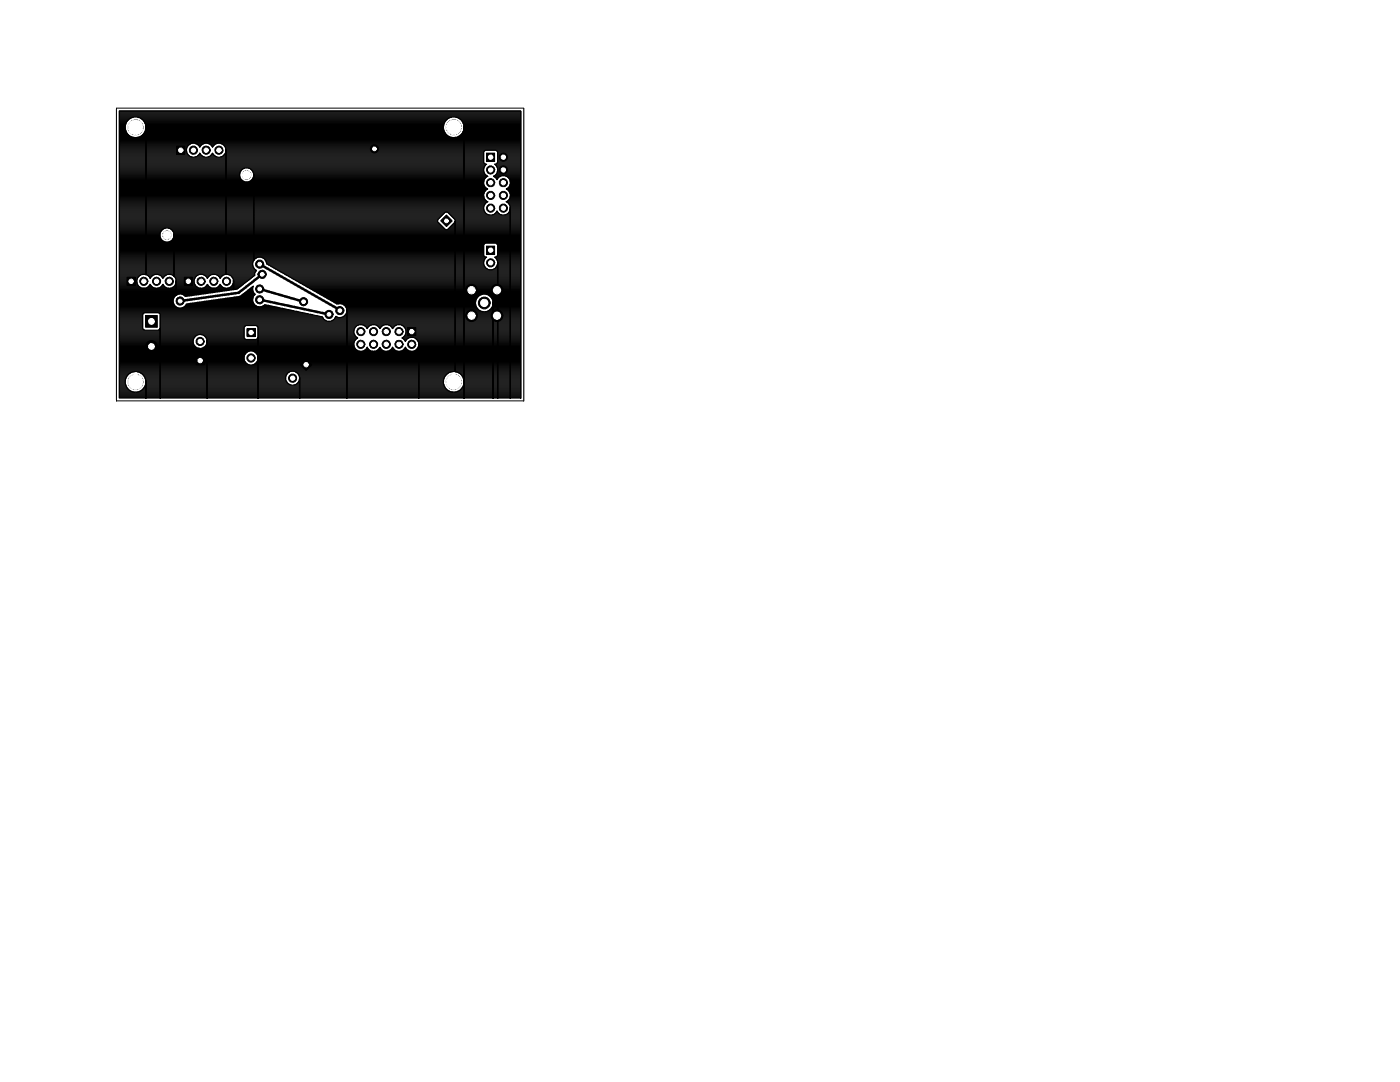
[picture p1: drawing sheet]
<svg xmlns="http://www.w3.org/2000/svg" width="279mm" height="216mm" viewBox="0 0 279 216" stroke-linecap="round" stroke-linejoin="round" font-family="sans-serif">
<g fill="none" stroke="#000" stroke-width=".2">
<path d="M23.2 21.6h81.3v58.4h-81.3zM35.3 29.2h1.6v1.6h-1.6zM97.1 30.6h1.6v1.6h-1.6zM25.3 55.3h1.7v1.6h-1.7zM36.8 55.3h1.6v1.6h-1.6zM89.1 42.9l1.1 1.2-1.1 1.1-1.2-1.1zM97.1 49.1h1.6v1.6h-1.6zM29.1 63h2.3v2.3h-2.3zM39.1 71.1h1.7v1.7h-1.7zM49.3 65.5h1.6v1.7h-1.6zM61.1 71.6l1.1 1.2-1.1 1.1-1.2-1.1zM81.4 65.4h1.6v1.6h-1.6z"/>
<circle cx="27.1" cy="25.4" r="1.48"/>
<circle cx="38.6" cy="30" r=".81"/>
<circle cx="41.1" cy="30" r=".81"/>
<circle cx="43.7" cy="30" r=".81"/>
<circle cx="49.2" cy="34.9" r=".83"/>
<circle cx="74.7" cy="29.7" r=".81"/>
<circle cx="90.6" cy="25.4" r="1.48"/>
<circle cx="97.9" cy="39" r=".81"/>
<circle cx="97.9" cy="36.4" r=".81"/>
<circle cx="97.9" cy="33.9" r=".81"/>
<circle cx="100.5" cy="39" r=".81"/>
<circle cx="100.5" cy="36.4" r=".81"/>
<circle cx="100.5" cy="31.4" r=".81"/>
<circle cx="100.5" cy="33.9" r=".81"/>
<circle cx="28.7" cy="56.1" r=".81"/>
<circle cx="31.2" cy="56.1" r=".81"/>
<circle cx="33.3" cy="46.9" r=".83"/>
<circle cx="33.8" cy="56.1" r=".81"/>
<circle cx="40.1" cy="56.1" r=".81"/>
<circle cx="42.7" cy="56.1" r=".81"/>
<circle cx="45.2" cy="56.1" r=".81"/>
<circle cx="51.8" cy="59.8" r=".81"/>
<circle cx="51.8" cy="57.7" r=".81"/>
<circle cx="51.8" cy="52.7" r=".81"/>
<circle cx="52.3" cy="54.7" r=".81"/>
<circle cx="94.1" cy="57.9" r="1.18"/>
<circle cx="97.9" cy="41.5" r=".81"/>
<circle cx="97.9" cy="52.5" r=".81"/>
<circle cx="99.2" cy="57.9" r="1.18"/>
<circle cx="100.5" cy="41.5" r=".81"/>
<circle cx="27.1" cy="76.2" r="1.48"/>
<circle cx="30.2" cy="69.1" r="1.17"/>
<circle cx="35.9" cy="60.1" r=".81"/>
<circle cx="39.9" cy="68.1" r=".81"/>
<circle cx="50.1" cy="71.4" r=".81"/>
<circle cx="58.4" cy="75.5" r=".81"/>
<circle cx="60.6" cy="60.2" r=".81"/>
<circle cx="65.7" cy="62.7" r=".81"/>
<circle cx="67.8" cy="62" r=".81"/>
<circle cx="72" cy="66.2" r=".81"/>
<circle cx="72" cy="68.7" r=".81"/>
<circle cx="74.5" cy="68.7" r=".81"/>
<circle cx="74.5" cy="66.2" r=".81"/>
<circle cx="77.1" cy="66.2" r=".81"/>
<circle cx="77.1" cy="68.7" r=".81"/>
<circle cx="79.6" cy="68.7" r=".81"/>
<circle cx="79.6" cy="66.2" r=".81"/>
<circle cx="82.2" cy="68.7" r=".81"/>
<circle cx="90.6" cy="76.2" r="1.48"/>
<circle cx="94.1" cy="63" r="1.18"/>
<circle cx="96.6" cy="60.5" r="1.18"/>
<circle cx="99.2" cy="63" r="1.18"/>
</g>
<g fill="#000">
<path d="M35.3 29.2h1.6v1.6h-1.6zM97.1 30.6h1.6v1.6h-1.6zM25.3 55.3h1.7v1.6h-1.7zM36.8 55.3h1.6v1.6h-1.6zM89.1 42.9l1.1 1.2-1.1 1.1-1.2-1.1zM97.1 49.1h1.6v1.6h-1.6zM29.1 63h2.3v2.3h-2.3zM39.1 71.1h1.7v1.7h-1.7zM49.3 65.5h1.6v1.7h-1.6zM61.1 71.6l1.1 1.2-1.1 1.1-1.2-1.1zM81.4 65.4h1.6v1.6h-1.6z"/>
<circle cx="27.1" cy="25.4" r="1.48"/>
<circle cx="38.6" cy="30" r=".81"/>
<circle cx="41.1" cy="30" r=".81"/>
<circle cx="43.7" cy="30" r=".81"/>
<circle cx="49.2" cy="34.9" r=".83"/>
<circle cx="74.7" cy="29.7" r=".81"/>
<circle cx="90.6" cy="25.4" r="1.48"/>
<circle cx="97.9" cy="39" r=".81"/>
<circle cx="97.9" cy="36.4" r=".81"/>
<circle cx="97.9" cy="33.9" r=".81"/>
<circle cx="100.5" cy="39" r=".81"/>
<circle cx="100.5" cy="36.4" r=".81"/>
<circle cx="100.5" cy="31.4" r=".81"/>
<circle cx="100.5" cy="33.9" r=".81"/>
<circle cx="28.7" cy="56.1" r=".81"/>
<circle cx="31.2" cy="56.1" r=".81"/>
<circle cx="33.3" cy="46.9" r=".83"/>
<circle cx="33.8" cy="56.1" r=".81"/>
<circle cx="40.1" cy="56.1" r=".81"/>
<circle cx="42.7" cy="56.1" r=".81"/>
<circle cx="45.2" cy="56.1" r=".81"/>
<circle cx="51.8" cy="59.8" r=".81"/>
<circle cx="51.8" cy="57.7" r=".81"/>
<circle cx="51.8" cy="52.7" r=".81"/>
<circle cx="52.3" cy="54.7" r=".81"/>
<circle cx="94.1" cy="57.9" r="1.18"/>
<circle cx="97.9" cy="41.5" r=".81"/>
<circle cx="97.9" cy="52.5" r=".81"/>
<circle cx="99.2" cy="57.9" r="1.18"/>
<circle cx="100.5" cy="41.5" r=".81"/>
<circle cx="27.1" cy="76.2" r="1.48"/>
<circle cx="30.2" cy="69.1" r="1.17"/>
<circle cx="35.9" cy="60.1" r=".81"/>
<circle cx="39.9" cy="68.1" r=".81"/>
<circle cx="50.1" cy="71.4" r=".81"/>
<circle cx="58.4" cy="75.5" r=".81"/>
<circle cx="60.6" cy="60.2" r=".81"/>
<circle cx="65.7" cy="62.7" r=".81"/>
<circle cx="67.8" cy="62" r=".81"/>
<circle cx="72" cy="66.2" r=".81"/>
<circle cx="72" cy="68.7" r=".81"/>
<circle cx="74.5" cy="68.7" r=".81"/>
<circle cx="74.5" cy="66.2" r=".81"/>
<circle cx="77.1" cy="66.2" r=".81"/>
<circle cx="77.1" cy="68.7" r=".81"/>
<circle cx="79.6" cy="68.7" r=".81"/>
<circle cx="79.6" cy="66.2" r=".81"/>
<circle cx="82.2" cy="68.7" r=".81"/>
<circle cx="90.6" cy="76.2" r="1.48"/>
<circle cx="94.1" cy="63" r="1.18"/>
<circle cx="96.6" cy="60.5" r="1.18"/>
<circle cx="99.2" cy="63" r="1.18"/>
</g>
<path d="M51.6 54.7h.7l-4.7 3.7-11.7 1.7M51.8 59.8l13.9 2.9M51.8 52.7l16 9.1v.2M51.8 57.7l8.8 2.5" fill="none" stroke="#000" stroke-width=".51"/>
<g fill="none" stroke="#000" stroke-width=".25">
<path d="M23.8 22.2h80.1v57.2h-2v-38l-.4-.8-.5-.3a1.4 1.4 0 0 0 .9-1.3 1.4 1.4 0 0 0-.9-1.3 1.4 1.4 0 0 0 .5-2.2 1.4 1.4 0 0 0-2.3 .4l-.7-.7a1.4 1.4 0 0 0 .2-2.4 .52 .52 0 0 0 .6-.5v-1.9l-.2-.3-.2-.1h-2l-.4 .4v1.9l.2 .4 .3 .1a1.4 1.4 0 0 0 .3 2.4 1.39 1.39 0 0 0-.8 1.2 1.39 1.39 0 0 0 .8 1.3 1.39 1.39 0 0 0-.8 1.3 1.39 1.39 0 0 0 .8 1.3 1.4 1.4 0 0 0-.4 2.2 1.4 1.4 0 0 0 2.3-.4 1.4 1.4 0 0 0 1.6 .8 1.4 1.4 0 0 0 1.1-1.5v38h-2.6v-27.1l-.1-.5-.5-.5a.52 .52 0 0 0 .6-.4v-1.9l-.2-.4-.2-.1h-2l-.4 .5v1.9l.2 .3 .3 .2a1.4 1.4 0 0 0 .4 2.3 1.4 1.4 0 0 0 1.9-1.4v27.1h-.9l-.1-19.5a1.77 1.77 0 0 0-2.9-.7 1.77 1.77 0 0 0 .6 2.9 1.77 1.77 0 0 0 2.4-1.8v19.1h-5.8l-.1-54.6a2.07 2.07 0 0 0-3.4-.9 2.07 2.07 0 0 0 .7 3.4 2.07 2.07 0 0 0 2.8-2.1v50.8l-.1-.4a2.05 2.05 0 0 0-1.6-1.4v-30.2l-1.5-1.6-.4-.1-1.6 1.4-.1 .4 .2 .4 1.5 1.3 .4-.1 1.5-1.6-.1 30a2.07 2.07 0 0 0-2.3 2 2.07 2.07 0 0 0 2.1 2.2 2.07 2.07 0 0 0 2-2.3v3.4h-9l-.1-11.1a1.4 1.4 0 0 0-1.2-1 1.4 1.4 0 0 0-1.4 .8l-.6-.7a1.4 1.4 0 0 0 .3-2.2 1.4 1.4 0 0 0-2.2 .4 1.39 1.39 0 0 0-1.3-.8 1.39 1.39 0 0 0-1.3 .8 1.39 1.39 0 0 0-1.3-.8 1.39 1.39 0 0 0-1.2 .8 1.4 1.4 0 0 0-2.3-.4 1.4 1.4 0 0 0 .4 2.2 1.4 1.4 0 0 0-.4 2.3 1.4 1.4 0 0 0 2.3-.4 1.39 1.39 0 0 0 1.2 .8 1.39 1.39 0 0 0 1.3-.8 1.39 1.39 0 0 0 1.3 .8 1.39 1.39 0 0 0 1.3-.8 1.39 1.39 0 0 0 1.2 .8 1.39 1.39 0 0 0 1.3-.8 1.4 1.4 0 0 0 1.6 .8 1.4 1.4 0 0 0 1.1-1.5v10.8h-14.4v-17.8a1.39 1.39 0 0 0-1.9-.9l-14.1-8.1a1.4 1.4 0 0 0-1.1-1.3 1.4 1.4 0 0 0-1.5 .7v-17.5a1.41 1.41 0 0 0-2.3-.6 1.41 1.41 0 0 0 .4 2.3 1.41 1.41 0 0 0 1.9-1.4v17.2a1.4 1.4 0 0 0 .6 1.9l-.3 .5-.1 .5-3.5 2.8-.7 .1v-1.8a1.4 1.4 0 0 0-1.5-1.3l-.1-25.1a1.4 1.4 0 0 0-1.2-1 1.4 1.4 0 0 0-1.4 .8 1.39 1.39 0 0 0-1.3-.8 1.39 1.39 0 0 0-1.2 .8 1.4 1.4 0 0 0-2.2-.5 1.4 1.4 0 0 0 0 2.2 1.4 1.4 0 0 0 2.2-.5 1.39 1.39 0 0 0 1.2 .8 1.39 1.39 0 0 0 1.3-.8 1.4 1.4 0 0 0 1.7 .7 1.4 1.4 0 0 0 1-1.5v24.9l-.8 .3-.4 .6a1.39 1.39 0 0 0-1.2-.9 1.39 1.39 0 0 0-1.3 .9 1.4 1.4 0 0 0-2.1-.6 1.4 1.4 0 0 0 0 2.2 1.4 1.4 0 0 0 2.1-.5 1.39 1.39 0 0 0 1.3 .8 1.39 1.39 0 0 0 1.2-.8 1.4 1.4 0 0 0 1.7 .8 1.4 1.4 0 0 0 1-1.5v1.8l-9.6 1.4a1.38 1.38 0 0 0-1.8-.3v-2.9l-.5-.9v-8.3a1.41 1.41 0 0 0-2.1-1.1 1.41 1.41 0 0 0 0 2.4 1.41 1.41 0 0 0 2.1-1v-.3v8.3a1.39 1.39 0 0 0-2.2 .5 1.39 1.39 0 0 0-1.3-.9 1.39 1.39 0 0 0-1.2 .9l-.4-.5-.5-.3-.1-30a2.07 2.07 0 0 0-3.4-.9 2.07 2.07 0 0 0 .7 3.4 2.07 2.07 0 0 0 2.8-2.1v29.6l-.3-.1a1.4 1.4 0 0 0-1.3 2.1 1.4 1.4 0 0 0 2.5-.1 1.39 1.39 0 0 0 1.2 .8 1.39 1.39 0 0 0 1.3-.8 1.4 1.4 0 0 0 1.7 .8 1.4 1.4 0 0 0 1-1.5v2.9l-.1 .1a1.4 1.4 0 0 0 0 2.2 1.4 1.4 0 0 0 2.1-.5l10.6-1.5 2.7-2.1v.9l.4 .7-.2 .2a1.4 1.4 0 0 0 .2 2 1.4 1.4 0 0 0 1.9-.1l11.6 2.4v.2a1.4 1.4 0 0 0 1.4 .7 1.4 1.4 0 0 0 1.2-1 1.4 1.4 0 0 0 1.5 .1 1.4 1.4 0 0 0 .7-1.4v17.6h-9.4l-.1-4.3a1.4 1.4 0 0 0-2.3-.7 1.4 1.4 0 0 0 .5 2.4 1.4 1.4 0 0 0 1.9-1.5v4.1h-8.3v-14l-.2-.3-.3-.1h-1.9l-.4 .4v1.9l.2 .3 2.1 .2 .4-.2 .1-.3v4l-.1-.3a1.4 1.4 0 0 0-2.3-.6 1.4 1.4 0 0 0 .5 2.3 1.4 1.4 0 0 0 1.9-1.4v8.1h-10.2v-11.7a1.4 1.4 0 0 0-2.3-.6 1.4 1.4 0 0 0 .4 2.3 1.4 1.4 0 0 0 1.9-1.4v11.4h-9.3v-16.6l-.1-.2-.4-.2h-2.8l-.2 .4v2.6l.2 .4 .2 .1h2.6l.4-.2 .1-.3v14h-2.9l-.1-3.8a2.07 2.07 0 0 0-3.4-.9 2.07 2.07 0 0 0 .7 3.4 2.07 2.07 0 0 0 2.8-2.1v3.4h-5.3zM23.8 22.2h80.1M23.8 22.4h80.1M23.8 22.6h80.1M23.8 22.8h80.1M23.8 23h80.1M23.8 23.2h80.1M23.8 23.4h2.8M23.8 23.6h2.2M23.8 23.8h1.9M23.8 24h1.7M23.8 24.2h1.6"/>
<path d="M23.8 24.4h1.4M23.8 24.6h1.3M23.8 24.8h1.3M23.8 25h1.2M23.8 25.2h1.2M23.8 25.4h1.2M23.8 25.6h1.2M23.8 25.8h1.2M23.8 26h1.3M23.8 26.2h1.4M23.8 26.4h1.5M23.8 26.6h1.6"/>
<path d="M23.8 26.8h1.8M23.8 27h2M23.8 27.3h2.4M23.8 27.5h3.1M23.8 27.7h80.1M23.8 27.9h80.1M23.8 28.1h80.1M23.8 28.3h80.1M23.8 28.5h80.1M23.8 28.7h14.3M23.8 28.9h13.9M23.8 29.1h13.7"/>
<path d="M23.8 29.3h13.6M23.8 29.5h13.5M23.8 29.7h13.4M23.8 29.9h13.4M23.8 30.1h13.4M23.8 30.3h13.4M23.8 30.5h13.5M23.8 30.7h13.6M23.8 30.9h13.8M23.8 31.1h14M23.8 31.3h14.4M23.8 31.5h72.7"/>
<path d="M23.8 31.7h72.7M23.8 31.9h72.7M23.8 32.1h72.7M23.8 32.3h72.7M23.8 32.5h72.8M23.8 32.7h73.1M23.8 32.9h73.1M23.8 33.1h72.9M23.8 33.3h72.8M23.8 33.6h25M23.8 33.8h24.6M23.8 34h24.4"/>
<path d="M23.8 34.2h24.2M23.8 34.4h24.1M23.8 34.6h24.1M23.8 34.8h24M23.8 35h24M23.8 35.2h24M23.8 35.4h24.1M23.8 35.6h24.2M23.8 35.8h24.3M23.8 36h24.5M23.8 36.2h24.9M23.8 36.4h72.7"/>
<path d="M23.8 36.6h72.7M23.8 36.8h72.8M23.8 37h72.8M23.8 37.2h72.9M23.8 37.4h73.1M23.8 37.6h73.3M23.8 37.8h73.4M23.8 38h73.1M23.8 38.2h72.9M23.8 38.4h72.8M23.8 38.6h72.8M23.8 38.8h72.7"/>
<path d="M23.8 39h72.7M23.8 39.2h72.7M23.8 39.4h72.8M23.8 39.6h72.9M23.8 39.9h73M27.2 27.5h63.2M27.5 23.4h62.6M28 27.3h61.7M28.1 23.6h61.4M28.3 27h61M28.4 23.8h60.8M28.5 26.8h60.6"/>
<path d="M28.6 24h60.4M28.7 26.6h60.2M28.7 24.2h60.2M28.8 26.4h60M28.9 24.4h59.8M28.9 26.2h59.8M29 24.6h59.6M29 26h59.6M29 24.8h59.6M29.1 25.8h59.4M29.1 25h59.4M29.1 25.6h59.4"/>
<path d="M29.1 25.4h59.4M29.1 25.2h59.4M39 31.3h1.8M39.1 28.7h1.5M39.4 31.1h.9M39.5 28.9h.8M39.6 30.9h.5M39.7 29.1h.4M39.8 30.7h.2M39.8 29.3h.1M41.5 31.3h1.8M41.7 28.7h1.5"/>
<path d="M42 31.1h.9M42 28.9h.8M42.2 30.9h.5M42.2 29.1h.4M42.3 30.7h.2M42.4 29.3h.1M44.1 31.3h52.4M44.2 28.7h59.7M44.5 31.1h52M44.6 28.9h59.3M44.7 30.9h51.8M44.8 29.1h59.1"/>
<path d="M44.9 30.7h51.6M44.9 29.3h59M45 30.5h51.5M45 29.5h58.9M45 30.3h51.6M45.1 29.7h58.8M45.1 30.1h51.6M45.1 29.9h58.8M49.6 33.6h47M49.8 36.2h46.7M50 33.8h46.5M50.1 36h46.5"/>
<path d="M50.3 34h46.2M50.3 35.8h46.4M50.4 34.2h46.1M50.5 35.6h46.3M50.5 34.4h46.1M50.5 35.4h46.5M50.6 34.6h46.1M50.6 35.2h46.7M50.6 35h46.4M50.6 34.8h.1M50.6 34.8h46.2M90.7 27.5h13.2"/>
<path d="M91 23.4h12.9M91.5 27.3h12.4M91.6 23.6h12.3M91.8 27h12.1M91.9 23.8h12M92 26.8h11.9M92.1 24h11.8M92.2 26.6h11.7M92.2 24.2h11.7M92.3 26.4h11.6M92.4 24.4h11.5M92.4 26.2h11.5"/>
<path d="M92.5 24.6h11.4M92.5 26h11.4M92.5 24.8h11.4M92.6 25.8h11.3M92.6 25h11.3M92.6 25.6h11.3M92.6 25.4h11.3M92.6 25.2h11.3M98.5 35.2h1.4M98.8 35h5.1M98.8 35.4h.8M98.9 32.9h5"/>
<path d="M99 32.7h4.9M99 34.8h4.9M99 35.6h.4M99.1 33.1h4.8M99.1 30.1h4.8M99.2 34.6h4.7M99.2 35.8h.1M99.2 33.3h4.7M99.2 32.5h4.7M99.2 34.4h4.7M99.3 33.6h4.6M99.3 30.3h4.6"/>
<path d="M99.3 34.2h4.6M99.3 32.3h4.6M99.3 33.8h4.6M99.3 34h4.6M99.3 30.5h4.6M99.3 30.7h4.6M99.3 30.9h4.6M99.3 31.1h4.6M99.3 31.3h4.6M99.3 31.5h4.6M99.3 31.7h4.6M99.3 31.9h4.6"/>
<path d="M99.3 32.1h4.6M101 35.2h2.9M101.2 37.8h2.7M101.2 37.6h2.7M101.4 35.4h2.5M101.5 38h2.4M101.5 37.4h2.4M101.6 39.9h2.3M101.6 35.6h2.3M101.6 38.2h2.3M101.6 37.2h2.3M101.7 39.6h2.2"/>
<path d="M101.7 35.8h2.2M101.7 38.4h2.2M101.7 37h2.2M101.8 36h2.1M101.8 39.4h2.1M101.8 36.8h2.1M101.8 38.6h2.1M101.8 36.2h2.1M101.8 39.2h2.1M101.9 36.6h2M101.9 38.8h2M101.9 39h2"/>
<path d="M101.9 36.4h2M23.8 40.1h73.2M23.8 40.3h73.5M23.8 40.5h73.2M23.8 40.7h73M23.8 40.9h72.9M23.8 41.1h72.8M23.8 41.3h72.7M23.8 41.5h72.7M23.8 41.7h72.7M23.8 41.9h72.8M23.8 42.1h72.8"/>
<path d="M23.8 42.3h72.9M23.8 42.5h64.9M23.8 42.7h64.7M23.8 42.9h64.5M23.8 43.1h64.3M23.8 43.3h64.1M23.8 43.5h63.9M23.8 43.7h63.7M23.8 43.9h63.5M23.8 44.1h63.5M23.8 44.3h63.6M23.8 44.5h63.8"/>
<path d="M23.8 44.7h64M23.8 44.9h64.2M23.8 45.1h64.4M23.8 45.3h64.6M23.8 45.5h9.2M23.8 45.7h8.7M23.8 45.9h8.5M23.8 46.2h8.3M23.8 46.4h8.2M23.8 46.6h8.2M23.8 46.8h8.1M23.8 47h8.1"/>
<path d="M23.8 47.2h8.1M23.8 47.4h8.2M23.8 47.6h8.3M23.8 47.8h8.4M23.8 48h8.6M23.8 48.2h8.9M23.8 48.4h80.1M23.8 48.6h73M23.8 48.8h72.8M23.8 49h72.7M23.8 49.2h72.7M23.8 49.4h72.7"/>
<path d="M23.8 49.6h72.7M23.8 49.8h72.7M23.8 50h72.7M23.8 50.2h72.7M23.8 50.4h72.7M23.8 50.6h72.7M23.8 50.8h72.7M23.8 51h72.8M23.8 51.2h73M23.8 51.4h27.4M23.8 51.6h27.1M23.8 51.8h26.9"/>
<path d="M23.8 52h26.8M23.8 52.2h26.7M23.8 52.4h26.6M23.8 52.7h26.6M23.8 52.9h26.6M23.8 53.1h26.7M23.8 53.3h26.7M23.8 53.5h26.8M23.8 53.7h27M23.8 53.9h27.2M23.8 54.1h27.3M23.8 54.3h27.2"/>
<path d="M23.8 54.5h27M23.8 54.7h27M23.8 54.9h4.3M23.8 55.1h4M23.8 55.3h3.8M23.8 55.5h3.7M23.8 55.7h3.6M23.8 55.9h3.5M23.8 56.1h3.5M23.8 56.3h3.5M23.8 56.5h3.6M23.8 56.7h3.6"/>
<path d="M23.8 56.9h3.7M23.8 57.1h3.9M23.8 57.3h4.2M23.8 57.5h4.8M23.8 57.7h23.2M23.8 57.9h21.8M23.8 58.1h20.4M23.8 58.3h18.9M23.8 58.5h17.5M23.8 58.7h11.7M23.8 59h11.3M23.8 59.2h11.1"/>
<path d="M23.8 59.4h10.9M23.8 59.6h10.8M23.8 59.8h10.8M23.8 60h10.7M28.8 57.5h2.4M29.3 54.9h1.3M29.4 57.3h1.1M29.6 55.1h.7M29.7 57.1h.6M29.8 55.3h.3M29.9 56.9h.2M30 55.5h.1"/>
<path d="M31.4 57.5h2.3M31.9 54.9h1.2M32 57.3h1M32.2 55.1h.6M32.2 57.1h.6M32.4 55.3h.3M32.4 56.9h.2M32.5 55.5h.1M33.7 45.5h54.9M33.9 57.5h6.2M33.9 48.2h70M34.1 45.7h54.7"/>
<path d="M34.2 48h69.7M34.4 45.9h69.5M34.4 54.9h5.1M34.4 47.8h69.5M34.5 57.3h4.9M34.5 46.2h69.4M34.6 47.6h69.3M34.6 46.4h69.3M34.7 47.4h69.2M34.7 46.6h69.2M34.7 47.2h69.2M34.7 55.1h4.5"/>
<path d="M34.7 47h69.2M34.7 46.8h69.2M34.8 57.1h4.3M34.9 55.3h4.1M34.9 56.9h4.1M35 55.5h3.9M35.1 56.7h3.8M35.1 55.7h3.7M35.1 56.5h3.7M35.2 55.9h3.6M35.2 56.3h3.5M35.2 56.1h3.5"/>
<path d="M36.4 58.7h3.5M36.8 59h1.6M40.3 57.5h2.3M40.8 54.9h1.2M40.9 57.3h1M41.1 55.1h.6M41.1 57.1h.6M41.3 55.3h.3M41.3 56.9h.2M41.4 55.5h.1M42.1 60h8.3M42.8 57.5h2.3"/>
<path d="M43.3 54.9h1.3M43.4 57.3h1.1M43.6 59.8h6.8M43.6 55.1h.7M43.7 57.1h.5M43.8 55.3h.3M43.8 56.9h.3M43.9 55.5h.1M45 59.6h5.4M45.3 57.5h2.2M45.9 54.9h4.9M45.9 57.3h1.9"/>
<path d="M46.1 55.1h4.5M46.2 57.1h1.8M46.3 55.3h4.1M46.4 56.9h1.9M46.4 59.4h4.1M46.5 55.5h3.6M46.5 56.7h2.1M46.5 55.7h3.4M46.6 56.5h2.2M46.6 55.9h3M46.6 56.3h2.5M46.6 56.1h2.7"/>
<path d="M47.8 59.2h2.8M48.2 59h2.5M48.4 58.7h2.5M48.7 58.5h2M49 58.3h1.6M49.2 58.1h1.3M49.5 57.9h.9M49.7 57.7h.7M50 57.5h.4M50.3 57.3h.2M50.5 57.1h.1M52.4 51.4h44.6"/>
<path d="M52.7 51.6h44.1M52.9 51.8h43.8M53.1 52h43.5M53.1 52.2h43.4M53.2 52.4h43.3M53.3 52.7h43.2M53.6 52.9h43M54 53.1h42.7M54.3 53.3h42.5M54.7 53.5h42.3M55 53.7h42.2M55.4 53.9h48.5"/>
<path d="M55.7 54.1h48.2M56.1 54.3h47.8M56.5 54.5h47.4M56.8 54.7h47.1M57.2 54.9h46.7M57.5 55.1h46.4M57.9 55.3h46M58.2 55.5h45.7M58.6 55.7h45.3M59 55.9h44.9M59.3 56.1h44.6M59.7 56.3h44.2"/>
<path d="M60 56.5h43.9M60.4 56.7h43.5M60.7 56.9h43.2M61.1 57.1h42.8M61.4 57.3h42.5M61.8 57.5h42.1M62.2 57.7h41.7M62.5 57.9h41.4M62.9 58.1h41M63.2 58.3h40.7M63.6 58.5h40.3M63.9 58.7h32.3"/>
<path d="M64.3 59h31.4M64.6 59.2h30.9M65 59.4h30.3M65.4 59.6h29.7M65.7 59.8h29.3M66.1 60h28.9M89.4 45.7h14.5M89.5 42.5h7.4M89.6 45.5h14.3M89.7 42.7h7.4M89.8 45.3h14.1M89.9 42.9h7.7"/>
<path d="M90 45.1h13.9M90.1 43.1h13.8M90.2 44.9h13.7M90.3 43.3h13.6M90.4 44.7h13.5M90.5 43.5h13.4M90.6 44.5h13.3M90.7 43.7h13.2M90.8 44.3h13.1M90.8 43.9h13.1M90.9 44.1h13M97.1 58.7h6.8"/>
<path d="M97.6 59h6.3M97.8 59.2h6.1M98 59.4h5.9M98.2 59.6h5.7M98.2 42.9h2M98.3 59.8h5.6M98.3 60h5.6M98.6 53.7h5.3M98.7 42.7h1M98.9 51.4h5M98.9 53.5h5M98.9 42.5h.5"/>
<path d="M99.1 51.6h4.8M99.1 53.3h4.8M99.1 48.6h4.8M99.1 51.2h4.8M99.1 42.3h.2M99.2 53.1h4.7M99.2 51.8h4.7M99.3 52.9h4.6M99.3 52h4.6M99.3 48.8h4.6M99.3 51h4.6M99.3 52.2h4.6"/>
<path d="M99.3 52.7h4.6M99.3 52.4h4.6M99.3 49h4.6M99.3 49.2h4.6M99.3 49.4h4.6M99.3 49.6h4.6M99.3 49.8h4.6M99.3 50h4.6M99.3 50.2h4.6M99.3 50.4h4.6M99.3 50.6h4.6M99.3 50.8h4.6"/>
<path d="M100.7 42.9h3.2M101 40.3h2.9M101.2 42.7h2.7M101.4 40.1h2.5M101.4 40.5h2.5M101.5 42.5h2.4M101.6 40.7h2.3M101.6 42.3h2.3M101.7 40.9h2.2M101.7 42.1h2.2M101.8 41.1h2.1M101.8 41.9h2.1"/>
<path d="M101.8 41.3h2.1M101.9 41.7h2M101.9 41.5h2M23.8 60.2h10.7M23.8 60.4h10.8M23.8 60.6h10.8M23.8 60.8h10.9M23.8 61h11.1M23.8 61.2h11.3M23.8 61.4h11.7M23.8 61.6h32.8M23.8 61.8h33.8"/>
<path d="M23.8 62h34.7M23.8 62.2h35.7M23.8 62.4h5M23.8 62.6h4.7M23.8 62.8h4.7M23.8 63h4.7M23.8 63.2h4.7M23.8 63.4h4.7M23.8 63.6h4.7M23.8 63.8h4.7M23.8 64h4.7M23.8 64.2h4.7"/>
<path d="M23.8 64.4h4.7M23.8 64.6h4.7M23.8 64.8h4.7M23.8 65h4.7M23.8 65.3h4.7M23.8 65.5h4.7M23.8 65.7h4.7M23.8 65.9h5M23.8 66.1h24.9M23.8 66.3h24.9M23.8 66.5h24.9M23.8 66.7h24.9"/>
<path d="M23.8 66.9h15.5M23.8 67.1h15.2M23.8 67.3h15M23.8 67.5h14.9M23.8 67.7h14.8M23.8 67.9h14.8M23.8 68.1h14.7M23.8 68.3h14.8M23.8 68.5h14.8M23.8 68.7h14.9M23.8 68.9h15M23.8 69.1h15.1"/>
<path d="M23.8 69.3h15.4M23.8 69.5h15.9M23.8 69.7h47.2M23.8 69.9h47.5M23.8 70.1h25.8M23.8 70.3h25.4M23.8 70.5h25.2M23.8 70.7h25.1M23.8 70.9h25M23.8 71.1h24.9M23.8 71.3h24.9M23.8 71.6h24.9"/>
<path d="M23.8 71.8h24.9M23.8 72h25M23.8 72.2h25.1M23.8 72.4h25.3M23.8 72.6h25.5M23.8 72.8h25.9M23.8 73h80.1M23.8 73.2h80.1M23.8 73.4h80.1M23.8 73.6h80.1M23.8 73.8h80.1M23.8 74h80.1"/>
<path d="M23.8 74.2h2.8M23.8 74.4h2.2M23.8 74.6h1.9M23.8 74.8h1.7M23.8 75h1.6M23.8 75.2h1.4M23.8 75.4h1.3M23.8 75.6h1.3M23.8 75.8h1.2M23.8 76h1.2M23.8 76.2h1.2M23.8 76.4h1.2"/>
<path d="M23.8 76.6h1.2M23.8 76.8h1.3M23.8 77h1.4M23.8 77.2h1.5M23.8 77.4h1.6M23.8 77.6h1.8M23.8 77.8h2M23.8 78.1h2.4M23.8 78.3h3.1M23.8 78.5h80.1M23.8 78.7h80.1M23.8 78.9h80.1"/>
<path d="M23.8 79.1h80.1M23.8 79.3h80.1M27.2 78.3h63.2M27.5 74.2h30.3M28 78.1h61.7M28.1 74.4h29.4M28.3 77.8h61M28.4 74.6h28.9M28.5 77.6h60.6M28.6 74.8h28.6M28.7 77.4h60.2M28.7 75h28.4"/>
<path d="M28.8 77.2h60M28.9 75.2h28.1M28.9 77h59.8M29 75.4h28M29 76.8h29.1M29 75.6h28M29.1 76.6h28.5M29.1 75.8h27.9M29.1 76.4h28.3M29.1 76.2h28.1M29.1 76h28M31.6 62.4h28.8"/>
<path d="M31.7 65.9h17M31.9 62.6h29.5M31.9 65.7h16.8M32 62.8h30.4M32 65.5h16.7M32 63h31.3M32 63.2h32.3M32 63.4h32.4M32 63.6h32.6M32 63.8h32.8M32 64h33.1M32 64.2h71.9"/>
<path d="M32 64.4h71.9M32 64.6h71.9M32 64.8h39.6M32 65h16.9M32 65.3h16.8M36.4 61.4h19.3M36.8 61.2h14.7M37 61h14M37.1 60.8h13.7M37.8 60.6h12.8M39.2 60.4h11.3M40.1 69.5h30.8"/>
<path d="M40.6 66.9h8.1M40.7 60.2h9.8M40.7 69.3h30M40.9 67.1h7.8M40.9 69.1h29.8M41.1 67.3h7.6M41.1 68.9h29.5M41.2 67.5h7.6M41.2 68.7h29.4M41.3 67.7h7.7M41.3 68.5h29.3M41.3 67.9h29.6"/>
<path d="M41.3 68.3h29.4M41.3 68.1h29.5M50.5 72.8h53.4M50.6 70.1h53.3M50.9 72.6h53M51 70.3h52.9M51.2 72.4h52.7M51.2 70.5h52.7M51.2 67.7h19.9M51.3 65h19.9M51.3 72.2h52.6M51.3 70.7h52.6"/>
<path d="M51.4 72h52.5M51.4 70.9h52.5M51.4 67.5h19.9M51.5 65.3h19.4M51.5 71.8h52.4M51.5 71.1h52.4M51.5 71.6h52.4M51.5 71.3h52.4M51.5 65.5h19.3M51.5 65.7h19.2M51.5 65.9h19.1M51.5 66.1h19.1"/>
<path d="M51.5 66.3h19.1M51.5 66.5h19.1M51.5 66.7h19.2M51.5 66.9h19.3M51.5 67.1h19.4M51.5 67.3h19.7M52.1 61.2h2.6M52.6 61h1.2M58.7 76.8h29.9M59 74.2h31.1M59.2 76.6h29.3M59.3 74.4h30.2"/>
<path d="M59.4 76.4h29.1M59.5 74.6h29.7M59.6 76.2h28.9M59.6 74.8h29.4M59.7 76h28.8M59.7 75h29.2M59.7 75.8h28.8M59.8 75.2h28.9M59.8 75.6h28.8M59.8 75.4h28.8M66.2 64h37.7M66.4 60.2h28.5"/>
<path d="M66.5 63.8h37.4M66.7 63.6h37.2M66.8 60.4h28.1M66.9 63.4h37M67 63.2h.2M67.1 60.6h27.8M68.5 63.2h35.4M68.5 60.8h26.4M68.8 63h35.1M68.8 61h26.2M68.9 62.8h35M69 61.2h26"/>
<path d="M69.1 62.6h34.8M69.1 61.4h26.1M69.2 62.4h34.7M69.2 61.6h26.1M69.2 62.2h27.2M69.2 61.8h26.3M69.2 62h26.6M72.5 64.8h1.6M72.7 69.9h1.2M72.8 65h.9M73 69.7h.6M73.1 65.3h.4"/>
<path d="M73.1 69.5h.3M73.2 65.5h.1M73.3 69.3h.1M75 64.8h1.6M75.2 69.9h1.2M75.4 65h.8M75.5 69.7h.6M75.6 65.3h.4M75.7 69.5h.2M75.8 65.5h.1M75.8 69.3h.1M77.5 64.8h1.7"/>
<path d="M77.8 69.9h1.1M77.9 65h.9M78 69.7h.7M78.1 65.3h.5M78.2 69.5h.3M78.3 65.5h.1M78.3 69.3h.1M80.1 64.8h23.8M80.3 69.9h1.2M80.3 67.5h1.2M80.5 65h23.4M80.5 67.3h23.4"/>
<path d="M80.6 67.7h.6M80.6 69.7h.6M80.7 65.3h23.2M80.7 67.1h23.2M80.8 67.9h.2M80.8 69.5h.2M80.8 65.5h23.1M80.8 66.9h23.1M80.9 69.3h.1M80.9 68.1h.1M80.9 65.7h23M80.9 66.7h23"/>
<path d="M81 65.9h22.9M81 66.5h22.9M81 66.3h22.9M81 66.1h22.9M82.9 69.9h21M82.9 67.5h21M83.1 67.7h20.8M83.1 69.7h20.8M83.3 67.9h20.6M83.3 69.5h20.6M83.4 69.3h20.5M83.4 68.1h20.5"/>
<path d="M83.5 69.1h20.4M83.5 68.3h20.4M83.6 68.5h20.3M83.6 68.9h20.3M83.6 68.7h20.3M90.7 78.3h13.2M91 74.2h12.9M91.5 78.1h12.4M91.6 74.4h12.3M91.8 77.8h12.1M91.9 74.6h12M92 77.6h11.9"/>
<path d="M92.1 74.8h11.8M92.2 77.4h11.7M92.2 75h11.7M92.3 77.2h11.6M92.4 75.2h11.5M92.4 77h11.5M92.5 75.4h11.4M92.5 76.8h11.4M92.5 75.6h11.4M92.6 76.6h11.3M92.6 75.8h11.3M92.6 76.4h11.3"/>
<path d="M92.6 76.2h11.3M92.6 76h11.3M96.8 62.2h7.1M97.5 62h6.4M97.8 61.8h6.1M98 61.6h5.9M98.1 61.4h5.8M98.2 61.2h5.7M98.3 61h5.6M98.4 60.8h5.5M98.4 60.2h5.5M98.4 60.6h5.5"/>
<path d="M98.4 60.4h5.5"/>
</g>
<circle cx="65.7" cy="62.7" r=".37" fill="#fff"/>
<circle cx="65.7" cy="62.7" r=".37" fill="none" stroke="#fff" stroke-width=".2"/>
<circle cx="51.8" cy="59.8" r=".37" fill="#fff"/>
<circle cx="51.8" cy="59.8" r=".37" fill="none" stroke="#fff" stroke-width=".2"/>
<circle cx="67.8" cy="62" r=".37" fill="#fff"/>
<circle cx="67.8" cy="62" r=".37" fill="none" stroke="#fff" stroke-width=".2"/>
<circle cx="51.8" cy="52.7" r=".37" fill="#fff"/>
<circle cx="51.8" cy="52.7" r=".37" fill="none" stroke="#fff" stroke-width=".2"/>
<circle cx="35.9" cy="60.1" r=".37" fill="#fff"/>
<circle cx="35.9" cy="60.1" r=".37" fill="none" stroke="#fff" stroke-width=".2"/>
<circle cx="52.3" cy="54.7" r=".37" fill="#fff"/>
<circle cx="52.3" cy="54.7" r=".37" fill="none" stroke="#fff" stroke-width=".2"/>
<circle cx="51.8" cy="57.7" r=".37" fill="#fff"/>
<circle cx="51.8" cy="57.7" r=".37" fill="none" stroke="#fff" stroke-width=".2"/>
<circle cx="60.6" cy="60.2" r=".37" fill="#fff"/>
<circle cx="60.6" cy="60.2" r=".37" fill="none" stroke="#fff" stroke-width=".2"/>
<circle cx="96.6" cy="60.5" r=".73" fill="#fff"/>
<circle cx="96.6" cy="60.5" r=".73" fill="none" stroke="#fff" stroke-width=".2"/>
<circle cx="94.1" cy="57.9" r=".73" fill="#fff"/>
<circle cx="94.1" cy="57.9" r=".73" fill="none" stroke="#fff" stroke-width=".2"/>
<circle cx="94.1" cy="63" r=".73" fill="#fff"/>
<circle cx="94.1" cy="63" r=".73" fill="none" stroke="#fff" stroke-width=".2"/>
<circle cx="99.2" cy="63" r=".73" fill="#fff"/>
<circle cx="99.2" cy="63" r=".73" fill="none" stroke="#fff" stroke-width=".2"/>
<circle cx="99.2" cy="57.9" r=".73" fill="#fff"/>
<circle cx="99.2" cy="57.9" r=".73" fill="none" stroke="#fff" stroke-width=".2"/>
<circle cx="39.9" cy="71.9" r=".43" fill="#fff"/>
<circle cx="39.9" cy="71.9" r=".43" fill="none" stroke="#fff" stroke-width=".2"/>
<circle cx="39.9" cy="68.1" r=".43" fill="#fff"/>
<circle cx="39.9" cy="68.1" r=".43" fill="none" stroke="#fff" stroke-width=".2"/>
<circle cx="61.1" cy="72.8" r=".43" fill="#fff"/>
<circle cx="61.1" cy="72.8" r=".43" fill="none" stroke="#fff" stroke-width=".2"/>
<circle cx="58.4" cy="75.5" r=".43" fill="#fff"/>
<circle cx="58.4" cy="75.5" r=".43" fill="none" stroke="#fff" stroke-width=".2"/>
<circle cx="50.1" cy="66.4" r=".43" fill="#fff"/>
<circle cx="50.1" cy="66.4" r=".43" fill="none" stroke="#fff" stroke-width=".2"/>
<circle cx="50.1" cy="71.4" r=".43" fill="#fff"/>
<circle cx="50.1" cy="71.4" r=".43" fill="none" stroke="#fff" stroke-width=".2"/>
<circle cx="49.2" cy="34.9" r=".83" fill="#fff"/>
<circle cx="49.2" cy="34.9" r=".83" fill="none" stroke="#fff" stroke-width=".2"/>
<circle cx="33.3" cy="46.9" r=".83" fill="#fff"/>
<circle cx="33.3" cy="46.9" r=".83" fill="none" stroke="#fff" stroke-width=".2"/>
<circle cx="89.1" cy="44.1" r=".37" fill="#fff"/>
<circle cx="89.1" cy="44.1" r=".37" fill="none" stroke="#fff" stroke-width=".2"/>
<circle cx="74.7" cy="29.7" r=".37" fill="#fff"/>
<circle cx="74.7" cy="29.7" r=".37" fill="none" stroke="#fff" stroke-width=".2"/>
<circle cx="30.2" cy="64.1" r=".58" fill="#fff"/>
<circle cx="30.2" cy="64.1" r=".58" fill="none" stroke="#fff" stroke-width=".2"/>
<circle cx="30.2" cy="69.1" r=".58" fill="#fff"/>
<circle cx="30.2" cy="69.1" r=".58" fill="none" stroke="#fff" stroke-width=".2"/>
<circle cx="97.9" cy="49.9" r=".43" fill="#fff"/>
<circle cx="97.9" cy="49.9" r=".43" fill="none" stroke="#fff" stroke-width=".2"/>
<circle cx="97.9" cy="52.5" r=".43" fill="#fff"/>
<circle cx="97.9" cy="52.5" r=".43" fill="none" stroke="#fff" stroke-width=".2"/>
<circle cx="97.9" cy="31.4" r=".43" fill="#fff"/>
<circle cx="97.9" cy="31.4" r=".43" fill="none" stroke="#fff" stroke-width=".2"/>
<circle cx="100.5" cy="31.4" r=".43" fill="#fff"/>
<circle cx="100.5" cy="31.4" r=".43" fill="none" stroke="#fff" stroke-width=".2"/>
<circle cx="97.9" cy="33.9" r=".43" fill="#fff"/>
<circle cx="97.9" cy="33.9" r=".43" fill="none" stroke="#fff" stroke-width=".2"/>
<circle cx="100.5" cy="33.9" r=".43" fill="#fff"/>
<circle cx="100.5" cy="33.9" r=".43" fill="none" stroke="#fff" stroke-width=".2"/>
<circle cx="97.9" cy="36.4" r=".43" fill="#fff"/>
<circle cx="97.9" cy="36.4" r=".43" fill="none" stroke="#fff" stroke-width=".2"/>
<circle cx="100.5" cy="36.4" r=".43" fill="#fff"/>
<circle cx="100.5" cy="36.4" r=".43" fill="none" stroke="#fff" stroke-width=".2"/>
<circle cx="97.9" cy="39" r=".43" fill="#fff"/>
<circle cx="97.9" cy="39" r=".43" fill="none" stroke="#fff" stroke-width=".2"/>
<circle cx="100.5" cy="39" r=".43" fill="#fff"/>
<circle cx="100.5" cy="39" r=".43" fill="none" stroke="#fff" stroke-width=".2"/>
<circle cx="97.9" cy="41.5" r=".43" fill="#fff"/>
<circle cx="97.9" cy="41.5" r=".43" fill="none" stroke="#fff" stroke-width=".2"/>
<circle cx="100.5" cy="41.5" r=".43" fill="#fff"/>
<circle cx="100.5" cy="41.5" r=".43" fill="none" stroke="#fff" stroke-width=".2"/>
<circle cx="82.2" cy="66.2" r=".43" fill="#fff"/>
<circle cx="82.2" cy="66.2" r=".43" fill="none" stroke="#fff" stroke-width=".2"/>
<circle cx="82.2" cy="68.7" r=".43" fill="#fff"/>
<circle cx="82.2" cy="68.7" r=".43" fill="none" stroke="#fff" stroke-width=".2"/>
<circle cx="79.6" cy="66.2" r=".43" fill="#fff"/>
<circle cx="79.6" cy="66.2" r=".43" fill="none" stroke="#fff" stroke-width=".2"/>
<circle cx="79.6" cy="68.7" r=".43" fill="#fff"/>
<circle cx="79.6" cy="68.7" r=".43" fill="none" stroke="#fff" stroke-width=".2"/>
<circle cx="77.1" cy="66.2" r=".43" fill="#fff"/>
<circle cx="77.1" cy="66.2" r=".43" fill="none" stroke="#fff" stroke-width=".2"/>
<circle cx="77.1" cy="68.7" r=".43" fill="#fff"/>
<circle cx="77.1" cy="68.7" r=".43" fill="none" stroke="#fff" stroke-width=".2"/>
<circle cx="74.5" cy="66.2" r=".43" fill="#fff"/>
<circle cx="74.5" cy="66.2" r=".43" fill="none" stroke="#fff" stroke-width=".2"/>
<circle cx="74.5" cy="68.7" r=".43" fill="#fff"/>
<circle cx="74.5" cy="68.7" r=".43" fill="none" stroke="#fff" stroke-width=".2"/>
<circle cx="72" cy="66.2" r=".43" fill="#fff"/>
<circle cx="72" cy="66.2" r=".43" fill="none" stroke="#fff" stroke-width=".2"/>
<circle cx="72" cy="68.7" r=".43" fill="#fff"/>
<circle cx="72" cy="68.7" r=".43" fill="none" stroke="#fff" stroke-width=".2"/>
<circle cx="37.6" cy="56.1" r=".43" fill="#fff"/>
<circle cx="37.6" cy="56.1" r=".43" fill="none" stroke="#fff" stroke-width=".2"/>
<circle cx="40.1" cy="56.1" r=".43" fill="#fff"/>
<circle cx="40.1" cy="56.1" r=".43" fill="none" stroke="#fff" stroke-width=".2"/>
<circle cx="42.7" cy="56.1" r=".43" fill="#fff"/>
<circle cx="42.7" cy="56.1" r=".43" fill="none" stroke="#fff" stroke-width=".2"/>
<circle cx="45.2" cy="56.1" r=".43" fill="#fff"/>
<circle cx="45.2" cy="56.1" r=".43" fill="none" stroke="#fff" stroke-width=".2"/>
<circle cx="26.2" cy="56.1" r=".43" fill="#fff"/>
<circle cx="26.2" cy="56.1" r=".43" fill="none" stroke="#fff" stroke-width=".2"/>
<circle cx="28.7" cy="56.1" r=".43" fill="#fff"/>
<circle cx="28.7" cy="56.1" r=".43" fill="none" stroke="#fff" stroke-width=".2"/>
<circle cx="31.2" cy="56.1" r=".43" fill="#fff"/>
<circle cx="31.2" cy="56.1" r=".43" fill="none" stroke="#fff" stroke-width=".2"/>
<circle cx="33.8" cy="56.1" r=".43" fill="#fff"/>
<circle cx="33.8" cy="56.1" r=".43" fill="none" stroke="#fff" stroke-width=".2"/>
<circle cx="36.1" cy="30" r=".43" fill="#fff"/>
<circle cx="36.1" cy="30" r=".43" fill="none" stroke="#fff" stroke-width=".2"/>
<circle cx="38.6" cy="30" r=".43" fill="#fff"/>
<circle cx="38.6" cy="30" r=".43" fill="none" stroke="#fff" stroke-width=".2"/>
<circle cx="41.1" cy="30" r=".43" fill="#fff"/>
<circle cx="41.1" cy="30" r=".43" fill="none" stroke="#fff" stroke-width=".2"/>
<circle cx="43.7" cy="30" r=".43" fill="#fff"/>
<circle cx="43.7" cy="30" r=".43" fill="none" stroke="#fff" stroke-width=".2"/>
<circle cx="90.6" cy="25.4" r="1.48" fill="#fff"/>
<circle cx="90.6" cy="25.4" r="1.48" fill="none" stroke="#fff" stroke-width=".2"/>
<circle cx="27.1" cy="25.4" r="1.48" fill="#fff"/>
<circle cx="27.1" cy="25.4" r="1.48" fill="none" stroke="#fff" stroke-width=".2"/>
<circle cx="27.1" cy="76.2" r="1.48" fill="#fff"/>
<circle cx="27.1" cy="76.2" r="1.48" fill="none" stroke="#fff" stroke-width=".2"/>
<circle cx="90.6" cy="76.2" r="1.48" fill="#fff"/>
<circle cx="90.6" cy="76.2" r="1.48" fill="none" stroke="#fff" stroke-width=".2"/>
</svg>
